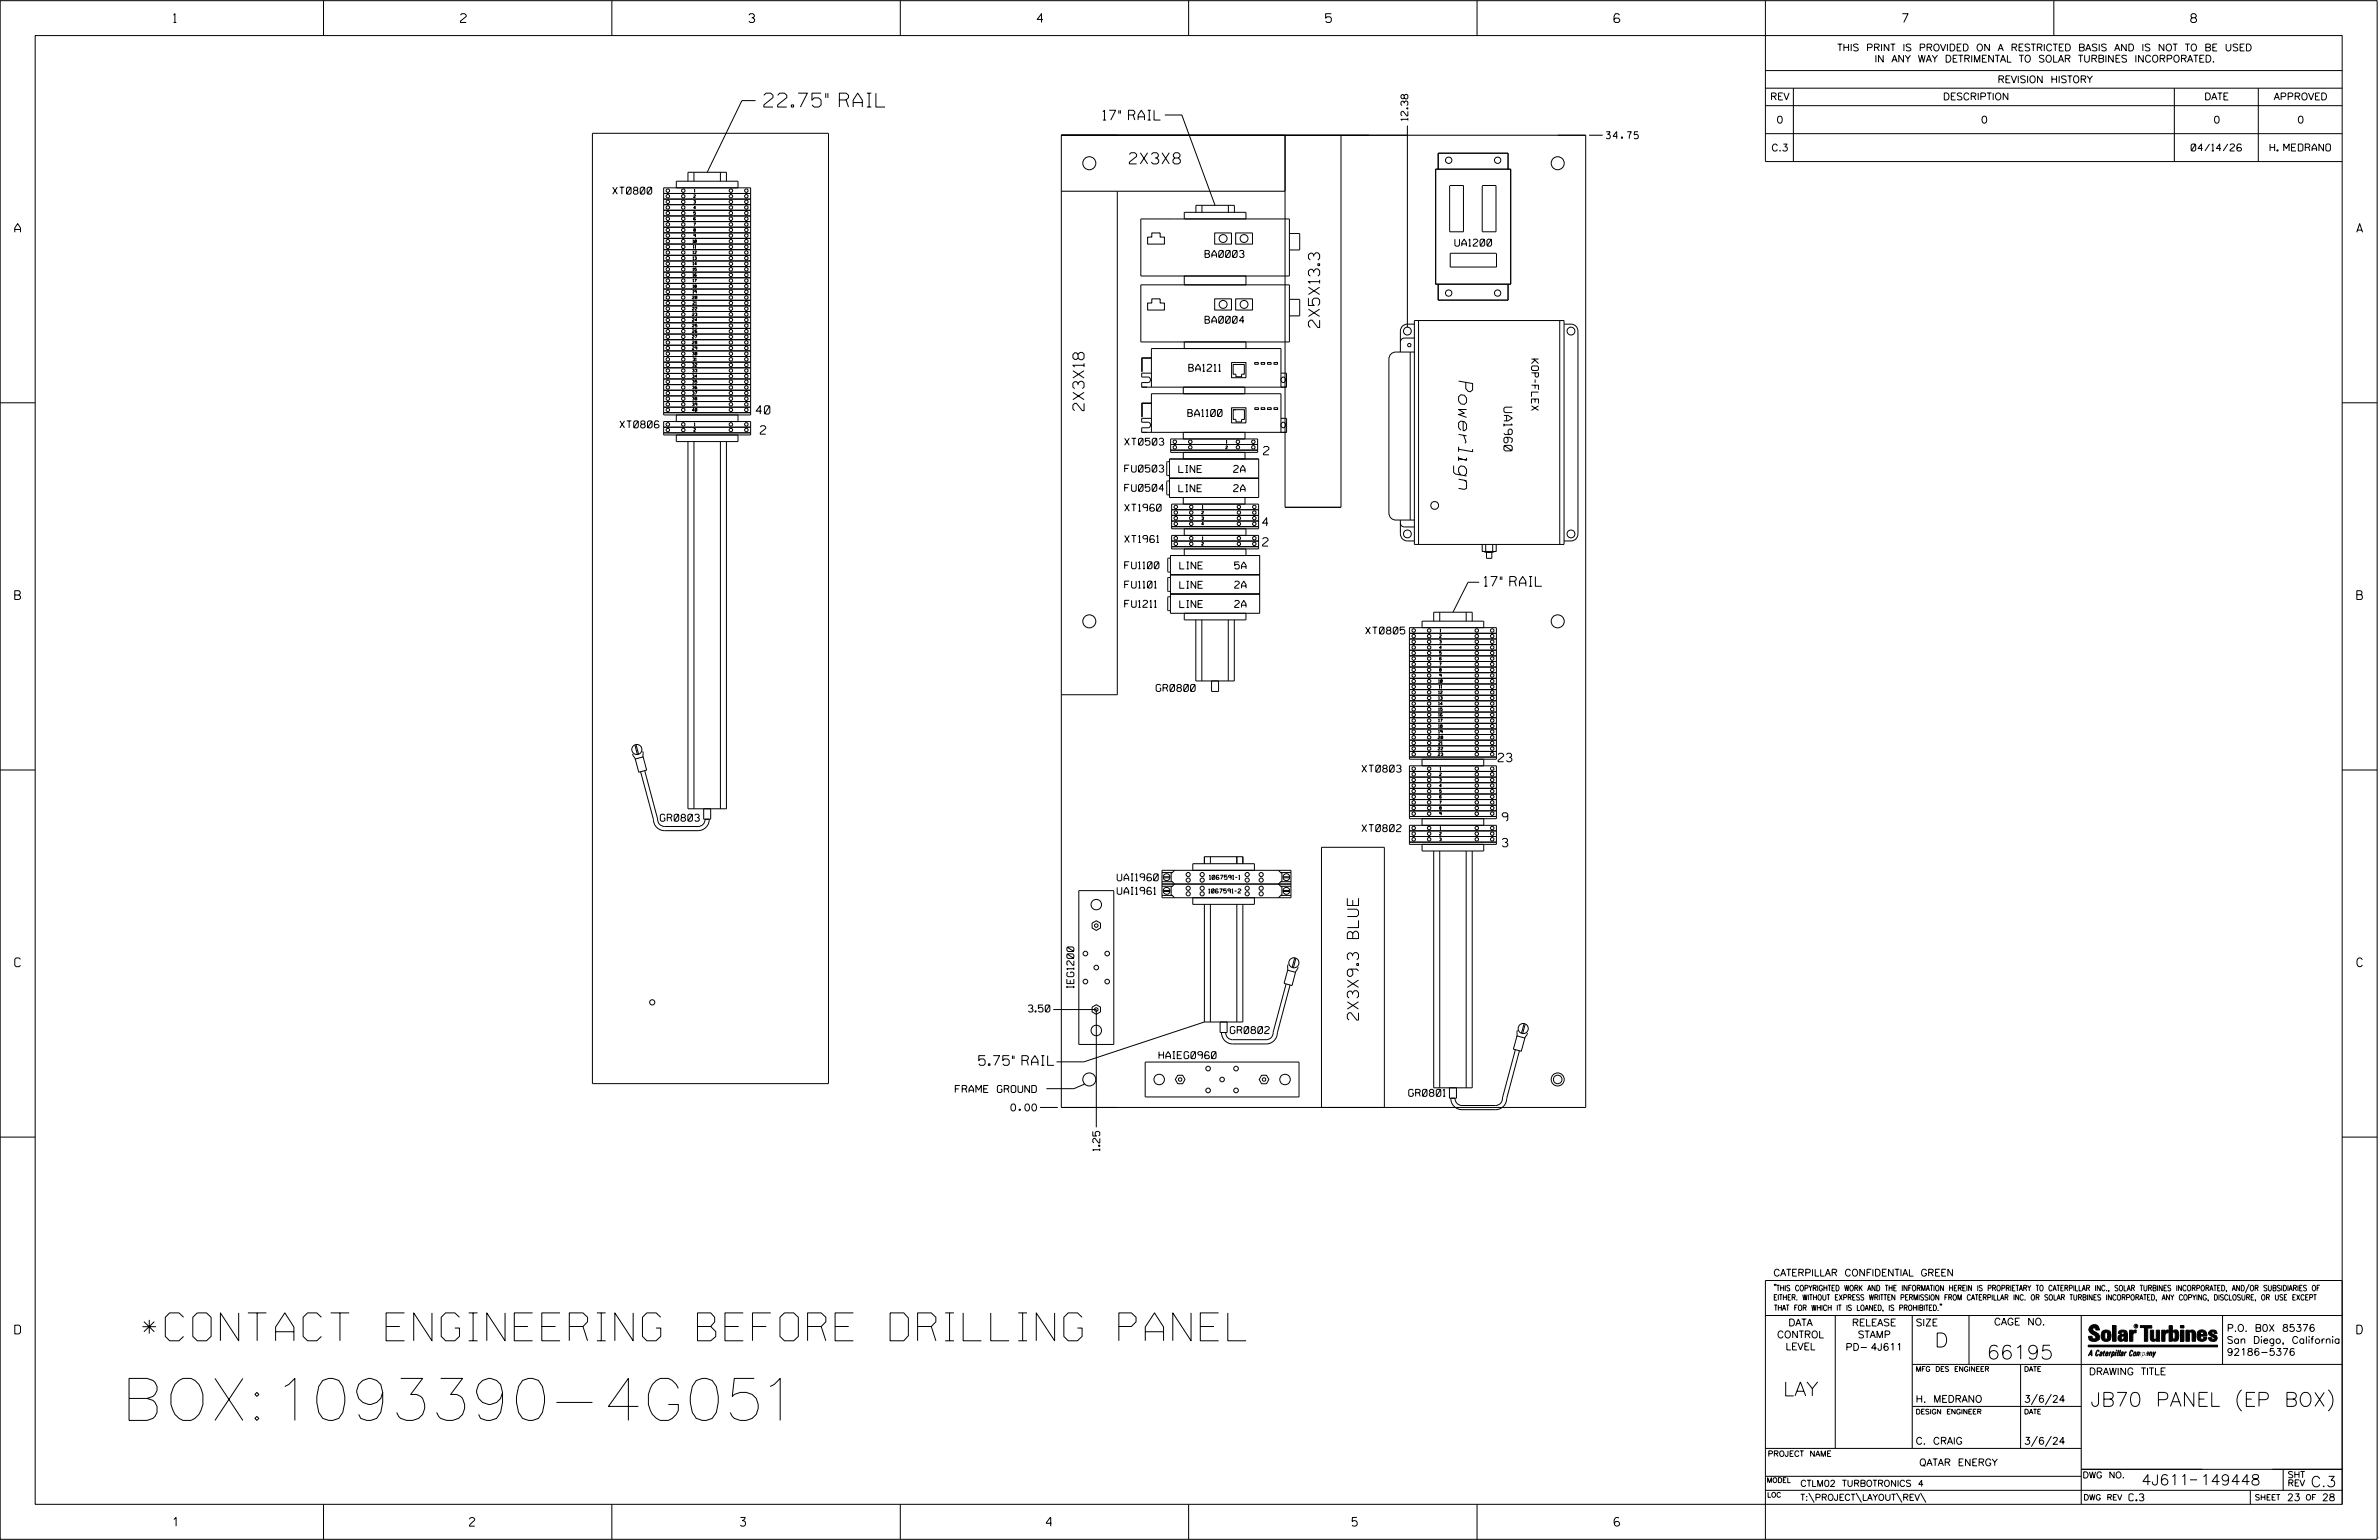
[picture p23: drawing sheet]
<svg xmlns="http://www.w3.org/2000/svg" width="864mm" height="559mm" viewBox="0 0 864 559" stroke-linecap="round" stroke-linejoin="round" font-family="sans-serif">
<defs><g id="words">
<text font-size="15.2" x="46.8" y="515.4">BOX:1093390-4G051</text>
<text font-size="10.2" x="51.7" y="486.5">*CONTACT ENGINEERING BEFORE DRILLING PANEL</text>
<g font-size="5.1">
<text x="277.3" y="38.9">22.75&quot; RAIL</text>
<text x="529.5" y="138.3" transform="rotate(90 529.5 138.3)">Powerlign</text>
<text x="702.3" y="488.8">D</text>
<text x="721.2" y="493.2">66195</text>
<text x="647.3" y="506.5">LAY</text>
<text x="758.9" y="510.3">JB70 PANEL (EP BOX)</text>
</g>
<g font-size="4.1">
<text x="410" y="59.5">2X3X8</text>
<text x="479.1" y="118.8" transform="rotate(-90 479.1 118.8)">2X5X13.3</text>
<text x="393.5" y="149" transform="rotate(-90 393.5 149)">2X3X18</text>
<text x="493.2" y="370.1" transform="rotate(-90 493.2 370.1)">2X3X9.3 BLUE</text>
</g>
<g font-size="3.8">
<text x="777.4" y="538.9">4J611</text>
<text x="798.8" y="538.9">149448</text>
<text x="838.8" y="539.5">C.3</text>
</g>
<g font-size="3.6">
<text x="400.4" y="43.6">17&quot; RAIL</text>
<text x="538.8" y="212.7">17&quot; RAIL</text>
<text x="355.3" y="386.6">5.75&quot; RAIL</text>
</g>
<g font-size="3.2">
<text x="63" y="8.2">1</text>
<text x="167.2" y="8.2">2</text>
<text x="271.8" y="8.2">3</text>
<text x="376.5" y="8.2">4</text>
<text x="481.2" y="8.2">5</text>
<text x="690.6" y="8.2">7</text>
<text x="795.3" y="8.2">8</text>
<text x="5.4" y="84.3">A</text>
<text x="855.5" y="84.3">A</text>
<text x="5.4" y="217.5">B</text>
<text x="855.6" y="217.5">B</text>
<text x="5.4" y="350.8">C</text>
<text x="855.6" y="350.8">C</text>
<text x="5.4" y="484">D</text>
<text x="855.6" y="484">D</text>
<text x="62.8" y="553.8">1</text>
<text x="170.4" y="553.8">2</text>
<text x="268.8" y="553.8">3</text>
<text x="379.8" y="553.8">4</text>
<text x="490.8" y="553.8">5</text>
<text x="585.9" y="553.8">6</text>
</g>
<g font-size="3">
<text x="545.9" y="147.7" transform="rotate(90 545.9 147.7)">UA1960</text>
<text x="274.5" y="150.3">40</text>
<text x="276" y="157.5">2</text>
<text x="458.6" y="165">2</text>
<text x="458.3" y="190.9">4</text>
<text x="458.3" y="198.2">2</text>
<text x="543.8" y="276.4">23</text>
<text x="545.3" y="298">9</text>
<text x="545.3" y="307.3">3</text>
</g>
<g font-size="2.5">
<text x="666.9" y="18.5">THIS PRINT IS PROVIDED ON A RESTRICTED BASIS AND IS NOT TO BE USED</text>
<text x="680.5" y="22.6">IN ANY WAY DETRIMENTAL TO SOLAR TURBINES INCORPORATED.</text>
<text x="725.1" y="30">REVISION HISTORY</text>
<text x="642.6" y="36.3">REV</text>
<text x="705.3" y="36.3">DESCRIPTION</text>
<text x="800.2" y="36.3">DATE</text>
<text x="825.4" y="36.3">APPROVED</text>
<text x="511.1" y="43.7" transform="rotate(-90 511.1 43.7)">12.38</text>
<text x="644.9" y="44.7">0</text>
<text x="719.1" y="44.7">0</text>
<text x="803.5" y="44.7">0</text>
<text x="834" y="44.7">0</text>
<text x="583.1" y="50.4">34.75</text>
<text x="643" y="54.8">C.3</text>
<text x="795.4" y="54.8">04/14/26</text>
<text x="824" y="54.8">H. MEDRANO</text>
<text x="222.4" y="70.4">XT0800</text>
<text x="528.1" y="89.3">UA1200</text>
<text x="437.4" y="93.4">BA0003</text>
<text x="437.4" y="117.3">BA0004</text>
<text x="556" y="130.3" transform="rotate(90 556 130.3)">KOP-FLEX</text>
<text x="431.6" y="134.7">BA1211</text>
<text x="225" y="155.3">XT0806</text>
<text x="431.2" y="151.1">BA1100</text>
<text x="408.3" y="161.6">XT0503</text>
<text x="408.3" y="171.3">FU0503</text>
<text x="427.9" y="171.4">LINE</text>
<text x="447.8" y="171.4">2A</text>
<text x="408.3" y="178.3">FU0504</text>
<text x="427.9" y="178.4">LINE</text>
<text x="447.8" y="178.4">2A</text>
<text x="408.3" y="185.5">XT1960</text>
<text x="408.3" y="196.9">XT1961</text>
<text x="408.3" y="206.4">FU1100</text>
<text x="428.3" y="206.5">LINE</text>
<text x="448.2" y="206.4">5A</text>
<text x="408.3" y="213.4">FU1101</text>
<text x="428.3" y="213.5">LINE</text>
<text x="448.2" y="213.4">2A</text>
<text x="408.3" y="220.4">FU1211</text>
<text x="428.3" y="220.4">LINE</text>
<text x="448.2" y="220.4">2A</text>
<text x="495.8" y="230.1">XT0805</text>
<text x="419.7" y="250.9">GR0800</text>
<text x="494.4" y="280.2">XT0803</text>
<text x="239.7" y="298">GR0803</text>
<text x="494.4" y="301.8">XT0802</text>
<text x="405.6" y="319.6">UAI1960</text>
<text x="405.6" y="324.5">UAI1961</text>
<text x="389.8" y="358.5" transform="rotate(-90 389.8 358.5)">IEG1200</text>
<text x="373.3" y="367.2">3.50</text>
<text x="446.6" y="375">GR0802</text>
<text x="420.7" y="384.1">HAIEG0960</text>
<text x="346.8" y="396.4">FRAME GROUND</text>
<text x="511.4" y="397.8">GR0801</text>
<text x="367" y="403.1">0.00</text>
<text x="399.2" y="417.6" transform="rotate(-90 399.2 417.6)">1.25</text>
<text x="643.8" y="463">CATERPILLAR CONFIDENTIAL GREEN</text>
<text x="645.1" y="485.5">CONTROL</text>
<text x="649.2" y="481.1">DATA</text>
<text x="672.3" y="481.1">RELEASE</text>
<text x="674.4" y="485.5">STAMP</text>
<text x="695.4" y="481.1">SIZE</text>
<text x="723.8" y="480.8">CAGE NO.</text>
<text x="808.4" y="483.1">P.O. B0X 85376</text>
<text x="648.2" y="489.8">LEVEL</text>
<text x="669.9" y="490">PD- 4J611</text>
<text x="808.4" y="487.5">San Diego, California</text>
<text x="808.4" y="491.8">92186-5376</text>
<text x="758.3" y="498.9">DRAWING TITLE</text>
<text x="695.4" y="508.9">H. MEDRANO</text>
<text x="734.8" y="508.9">3/6/24</text>
<text x="695.4" y="524.1">C. CRAIG</text>
<text x="734.8" y="524.1">3/6/24</text>
<text x="696.7" y="531.9">QATAR ENERGY</text>
<text x="772.8" y="544.6">C.3</text>
<text x="830.2" y="544.6">23</text>
<text x="842.9" y="544.6">28</text>
</g>
<g font-size="2.3">
<text x="653.5" y="539.4">CTLM02 TURBOTRONICS 4</text>
<text x="756" y="536.3">DWG NO.</text>
<text x="830.4" y="539.3">REV</text>
<text x="830.4" y="536.2">SHT</text>
<text x="653.5" y="544.5">T:\PROJECT\LAYOUT\REV\</text>
</g>
<g font-size="2">
<text x="643.8" y="468.4">&quot;THIS COPYRIGHTED WORK AND THE INFORMATION HEREIN IS PROPRIETARY TO CATERPILLAR INC., SOLAR TURBINES INCORPORATED, AND/OR SUBSIDIARIES OF</text>
<text x="643.8" y="471.8">EITHER. WITHOUT EXPRESS WRITTEN PERMISSION FROM CATERPILLAR INC. OR SOLAR TURBINES INCORPORATED, ANY COPYING, DISCLOSURE, OR USE EXCEPT</text>
<text x="644" y="475.6">THAT FOR WHICH IT IS LOANED, IS PROHIBITED.&quot;</text>
<text x="641.7" y="528.5">PROJECT NAME</text>
<text x="756.3" y="544.3">DWG REV</text>
<text x="818.5" y="544.3">SHEET</text>
<text x="836.9" y="544.3">OF</text>
</g>
<g font-size="1.8">
<text x="695.4" y="497.6">MFG DES ENGINEER</text>
<text x="734.8" y="497.6">DATE</text>
<text x="695.4" y="513.1">DESIGN ENGINEER</text>
<text x="734.8" y="513.1">DATE</text>
<text x="641.3" y="538">MODEL</text>
<text x="641.5" y="543.3">LOC</text>
</g>
<g font-size="1.5">
<text x="439" y="319.1">1067591-1</text>
<text x="438.7" y="324.1">1067591-2</text>
</g>
<g font-size="1">
<text x="251.8" y="71.7">2</text>
<text x="252" y="69.7">1</text>
<text x="251.8" y="73.8">3</text>
<text x="251.8" y="75.8">4</text>
<text x="251.8" y="77.8">5</text>
<text x="251.8" y="81.9">7</text>
<text x="251.8" y="84">8</text>
<text x="251.5" y="88">10</text>
<text x="251.8" y="86">9</text>
<text x="251.5" y="92.1">12</text>
<text x="251.5" y="94.2">13</text>
<text x="251.7" y="90.1">11</text>
<text x="251.5" y="96.2">14</text>
<text x="251.5" y="98.2">15</text>
<text x="251.5" y="100.3">16</text>
<text x="251.5" y="102.3">17</text>
<text x="251.5" y="104.4">18</text>
<text x="251.5" y="106.4">19</text>
<text x="251.3" y="108.4">20</text>
<text x="251.3" y="112.5">22</text>
<text x="251.5" y="110.5">21</text>
<text x="251.3" y="114.6">23</text>
<text x="251.3" y="116.6">24</text>
<text x="251.3" y="118.6">25</text>
<text x="251.3" y="120.7">26</text>
<text x="251.3" y="122.7">27</text>
<text x="251.3" y="124.8">28</text>
<text x="251.3" y="126.8">29</text>
<text x="251.3" y="128.8">30</text>
<text x="251.5" y="130.9">31</text>
<text x="251.3" y="135">33</text>
<text x="251.3" y="137">34</text>
<text x="251.3" y="132.9">32</text>
<text x="251.3" y="139">35</text>
<text x="251.3" y="141.1">36</text>
<text x="251.3" y="143.1">37</text>
<text x="251.3" y="149.3">40</text>
<text x="251.3" y="145.2">38</text>
<text x="251.3" y="147.2">39</text>
<text x="252" y="154.5">1</text>
<text x="251.8" y="156.5">2</text>
<text x="445.1" y="160.8">1</text>
<text x="444.9" y="162.8">2</text>
<text x="436.4" y="184.4">1</text>
<text x="436.2" y="186.5">2</text>
<text x="436.2" y="188.5">3</text>
<text x="436.2" y="190.6">4</text>
<text x="436.2" y="197.8">2</text>
<text x="436.4" y="195.8">1</text>
<text x="522.6" y="231.3">2</text>
<text x="522.6" y="233.4">3</text>
<text x="522.7" y="229.3">1</text>
<text x="522.6" y="235.4">4</text>
<text x="522.6" y="237.5">5</text>
<text x="522.6" y="239.5">6</text>
<text x="522.6" y="241.5">7</text>
<text x="522.6" y="243.6">8</text>
<text x="522.6" y="245.6">9</text>
<text x="522.2" y="247.7">10</text>
<text x="522.2" y="251.7">12</text>
<text x="522.4" y="249.7">11</text>
<text x="522.2" y="255.8">14</text>
<text x="522.2" y="257.9">15</text>
<text x="522.2" y="253.8">13</text>
<text x="522.2" y="259.9">16</text>
<text x="522.2" y="261.9">17</text>
<text x="522.2" y="264">18</text>
<text x="522.1" y="268.1">20</text>
<text x="522.2" y="266">19</text>
<text x="522.1" y="272.1">22</text>
<text x="522.1" y="274.2">23</text>
<text x="522.2" y="270.1">21</text>
<text x="522.6" y="281.5">2</text>
<text x="522.7" y="279.4">1</text>
<text x="522.6" y="283.5">3</text>
<text x="522.6" y="285.5">4</text>
<text x="522.6" y="287.6">5</text>
<text x="522.6" y="289.6">6</text>
<text x="522.6" y="291.7">7</text>
<text x="522.6" y="293.7">8</text>
<text x="522.6" y="303">2</text>
<text x="522.6" y="305.1">3</text>
<text x="522.7" y="301">1</text>
</g>
<text font-size=".9" x="775.1" y="481.7">R</text>
</g></defs>
<g fill="none" stroke="#000" stroke-width=".36">
<path d="M.1 .2h862.8v558.4h-862.8zM12.8 12.9h837.4v533h-837.4zM117.4 .2v12.7M222.1 .2v12.7M326.8 .2v12.7M431.5 .2v12.7M536.2 .2v12.7M587.9 5.5l-.5-.5h-1l-.5 1v1.7l.5 .4h1l.6-.4v-.6l-.6-.5h-1l-.5 .5M640.9 .2v58.4h209.3M745.6 .2v12.7M274.3 36.5h-5l-12.6 26M640.9 25.6h209.3"/>
<path d="M640.9 32h209.3M640.9 38.3h209.3M651 32v26.6M789.3 32v26.6M819.8 32v26.6M215.1 48.4h85.6v344.8h-85.6zM385.3 49.1h190.3v352.7h-190.3zM422.8 41.7h6.3M429 41.7l12.1 32.8M466.5 49.1v135h20.3v-135M510.9 45.6v73.1M576.9 49.1h4.9"/>
<path d="M640.9 48.5h209.3M240.9 68.2h31.6v82.4h-31.6zM240.9 70.2h31.6M240.9 72.2h31.6M240.9 74.3h31.6M240.9 76.3h31.6M240.9 78.4h31.6M245.5 68.2v-2.4h22.4v2.4M249.7 65.8v-3.3h14v3.3M251.9 62.5v3.3M252.4 79l-.4-.2-.2 .9h.7l-.2-.3-.5 .2M261.5 62.5v3.3"/>
<path d="M385.3 69.4h81.2M405.6 69.4v182.7h-20.3M429.9 79.4v-2.4h22.4v2.4h-38.2v20.8h54v-20.8h-27M436.3 74.5v2.5M445.9 74.5v2.5M448.1 74.5h-14v2.5M448.1 74.5v2.5M521.2 61.4h27.2v41.7h-27.2zM522.1 61.4v-5.8h25.3v5.8M526.2 67.3h5v16.8h-5v-16.6M538.1 67.3h5v16.8h-5v-16.6M240.9 80.4h31.6"/>
<path d="M240.9 82.4h31.6M240.9 84.5h31.6M240.9 86.5h31.6M240.9 88.5h31.6M240.9 90.6h31.6M240.9 92.6h31.6M240.9 94.7h31.6M240.9 96.7h31.6M240.9 98.7h31.6M418.1 84.5h3v1.5h1.6v2.6h-6.1v-2.6h1.5zM440.9 84.5h6.1v4.1h-6.1zM448.6 84.5h6.1v4.1h-6.1z"/>
<path d="M468.1 84.7h3.7v6h-3.7M543.2 91.9v5h-16.7v-5h16.6M240.9 100.8h31.6M240.9 102.8h31.6M240.9 104.9h31.6M240.9 106.9h31.6M240.9 109h31.6M240.9 111h31.6M240.9 113h31.6M240.9 115.1h31.6M240.9 117.1h31.6M240.9 119.2h31.6"/>
<path d="M418.1 108.4h3v1.6h1.6v2.5h-6.1v-2.5h1.5zM429.9 100.2h22.4v3.2h-22.4zM440.9 108.4h6.1v4.1h-6.1zM448.6 108.4h6.1v4.1h-6.1zM468.1 108.6h3.7v6h-3.7M513.4 117.6h-2.5a2.53 2.53 0 0 0-2.5 2.6v7.5M513.4 116.3h54.4v81.3h-54.4zM514.9 116.3v81.3M522.1 103.1v5.8h25.3v-5.8M566.2 116.3v81.3M567.8 117.6h2.5a2.53 2.53 0 0 1 2.5 2.6v73.5a2.53 2.53 0 0 1-2.5 2.6h-2.5M240.9 121.2h31.6"/>
<path d="M240.9 123.3h31.6M240.9 125.3h31.6M240.9 127.3h31.6M240.9 129.4h31.6M240.9 135.5h31.6M240.9 133.5h31.6M240.9 137.5h31.6M240.9 139.6h31.6M240.9 131.4h31.6M418 135.4h-3.6v1.4h2.4a1.03 1.03 0 0 1 .8 1 1.03 1.03 0 0 1-.8 1h-2.4v1.7h52.6v-5.1h-2M418 129.8h-3.6v5.1l.2-4.9h3.4M429.9 124.1v2.4"/>
<path d="M441.1 124.1h27v-20.7h-54v20.7h38.2v2.4M447.1 131.6h5.2v5.5h-5.2zM447.6 132.3h4.1v3.5h-1v.9h-2v-.9h-1.1v-3.5h1.1M455.5 131.6h1.3v.6h-1.3zM457.8 131.6h1.3v.6h-1.3zM460.1 131.6h1.3v.6h-1.3zM462.5 131.6h1.3v.6h-1.3zM511.9 127.7v61M513.4 127.7h-6.6a2.53 2.53 0 0 0-2.6 2.6v55.9a2.53 2.53 0 0 0 2.6 2.5h6.6M513.4 122.7h-3.6a1.45 1.45 0 0 0-1.4 1.4M.1 146.2h12.7M240.9 149.8h31.6"/>
<path d="M240.9 157.1h31.6M240.9 153h31.6v4.8h-31.6zM240.9 155h31.6M240.9 141.6h31.6M240.9 143.7h31.6M240.9 145.7h31.6M240.9 147.7h31.6M245.5 150.6v2.4M245.5 157.8v2.4h22.4v-2.4M267.9 150.6v2.4M418 151.8h-3.6v1.4h2.4a1.02 1.02 0 0 1 .9 1 1.02 1.02 0 0 1-.9 1h-2.4v1.7h52.6v-5.1h-2M418 140.5v-14h47v14"/>
<path d="M418 156.9v-14h47v14M418 146.2h-3.6v5.1h.3v-4.9h3.3M425 159.3h31.5v4.8h-31.5zM429.5 140.5v2.4M429.5 156.9v2.4M447.1 148h5.2v5.5h-5.2zM447.7 148.7h4v3.5h-1v.9h-2v-.9h-1v-3.5h1M451.9 140.5v2.4M451.9 156.9v2.4M455.5 148h1.3v.6h-1.3zM457.8 148h1.3v.6h-1.3zM460.1 148h1.4v.6h-1.4z"/>
<path d="M462.5 148h1.3v.6h-1.3zM850.2 146.2h12.7M249.7 160.2v133.3h14v-133.3M251.9 160.2v133.3M261.5 160.2v133.3M424.5 173.5h32.4M424.5 167.5l-1 .2v4.7l1 .2M424.5 174.5l-1 .2v4.7l1 .2M424.5 166.5h32.4v14h-32.4zM425 161.3h31.5M425 163.3h31.5M429.5 164.1v2.4"/>
<path d="M451.9 164.1v2.4M425.3 182.9h31.6v9h-31.6zM425.3 194.3h31.6v4.9h-31.6zM425.3 196.3h31.6M425.3 198.4h31.6M425.3 185h31.6M425.3 187h31.6M425.3 189.1h31.6M425.3 191.1h31.6M429.5 180.5v2.4M429.9 191.9v2.4M429.9 199.2v2.4"/>
<path d="M451.9 180.5v2.4M452.3 191.9v2.4M452.3 199.2v2.4M508.4 188.7v5a2.53 2.53 0 0 0 2.5 2.6h2.5M508.4 189.8a1.45 1.45 0 0 0 1.4 1.4h3.6M538.1 197.6v2.5h5v-2.5M539.3 197.6v2.5M541.9 197.6v2.5M424.9 201.6h32.4v20.9h-32.4zM424.9 208.6h32.4M424.9 215.5h32.4M424.9 202.5l-1 .2v4.7l1 .2"/>
<path d="M424.9 209.6l-1 .1v4.7l1 .2M424.9 216.5l-1 .2v4.7l1 .2M537 211.3h-4.1l-5.5 10.8M538.8 200.1l1.8 .4 1.8-.4M539.6 200.4v2.2h1.9v-2.2M429.9 222.5v2.4h22.4v-2.4M434.1 224.9v22.2h14v-22.2M436.3 224.9v22.2M445.9 224.9v22.2M511.6 229.8h31.6M511.6 231.8h31.6M511.6 233.9h31.6"/>
<path d="M511.6 235.9h31.6M511.6 238h31.6M516.2 227.8v-2.4h22.4v2.4M520.5 225.4v-3.3h13.9v3.3M522.6 222.1v3.3M532.2 222.1v3.3M439.8 247.1v3.8h2.5v-3.8M511.6 256.3h31.6M511.6 254.3h31.6M511.6 258.4h31.6M511.6 240h31.6M511.6 242h31.6"/>
<path d="M511.6 244.1h31.6M511.6 246.1h31.6M511.6 248.2h31.6M511.6 250.2h31.6M511.6 252.3h31.6M.1 279.4h12.7M229.7 273.5l.9 2.1M230.5 270.3l.9 3.5M230.6 275.4l2.9-.8 1.2 4.8-2.8 .8zM230.9 270.2l.9 3.4M233.3 272.6l.2 2.2M234 279.6l4.7 17.6a2.54 2.54 0 0 0 2.6 2.7h12.1a2.53 2.53 0 0 0 2.5-2.6"/>
<path d="M511.6 274.7h31.6v-46.9h-31.6v47.7h31.6M511.6 277.9h31.6v19.2h-31.6zM511.6 279.9h31.6M511.6 260.4h31.6M511.6 262.5h31.6M511.6 270.6h31.6M511.6 268.6h31.6M511.6 272.7h31.6M511.6 264.5h31.6M511.6 266.5h31.6M516.2 275.5v2.4M538.6 275.5v2.4"/>
<path d="M850.2 279.4h12.7M232.6 280l4.6 17.4a4 4 0 0 0 4.1 4h12.1a4.1 4.1 0 0 0 4.1-4.1M255.4 293.5v3.8h2.6v-3.8M511.6 299.5h31.6v6.9h-31.6zM511.6 282h31.6M511.6 284h31.6M511.6 286.1h31.6M511.6 288.1h31.6M511.6 290.1h31.6M511.6 292.2h31.6M511.6 294.2h31.6M511.6 296.3h31.6"/>
<path d="M516.2 297.1v2.4M523.2 295.1l-.5 .1-.1-.3h.6l-.1 .8M538.6 297.1v2.4M421.8 319.9h3.7M421.8 316.6h3.7M421.8 315.8h46.8v10h-46.8zM422.3 318.1h2.4M422.3 318.5h2.4M425.1 319.8l1.3 1-1.3 1M425.1 316.6v3.3M426.4 315.8l-1.3 1M433 315.8v-2.4h22.4v2.4"/>
<path d="M437.2 313.4v-2.5h14v2.5M439.4 310.9v2.5M449 310.9v2.5M464.1 315.8l1.2 1M464.9 319.9h3.7M464.9 316.6h3.7M465.3 319.8l-1.2 1 1.2 1M465.3 316.6v3.3M465.7 318.1h2.5M465.7 318.5h2.5M511.6 301.5h31.6M511.6 303.5h31.6"/>
<path d="M511.6 305.6h31.6M516.2 306.4v2.4h22.4v-2.4M520.5 308.8v85.9h13.9v-85.9M522.6 308.8v85.9M532.2 308.8v85.9M391.6 323.2h12.7v55.8h-12.7zM396.5 335l1.5-.9 1.5 .9v1.7l-1.5 .9-1.5-.9zM421.8 320.8h46.8M421.8 324.9h3.7M421.8 321.6h3.7M422.3 323.1h2.4M422.3 323.5h2.4"/>
<path d="M425.1 321.6v3.3M425.1 324.7l1.3 1.1M433 325.8v2.4h22.4v-2.4M437.2 328.2v42.6M439.4 328.2v42.6M449 328.2v42.6M451.2 328.2v42.6h-14M464.9 324.9h3.7M464.9 321.6h3.7M465.3 321.6v3.3M465.3 324.7l-1.2 1.1M465.7 323.1h2.5"/>
<path d="M465.7 323.5h2.5M466.9 357l-4.7 17.5a2.54 2.54 0 0 1-2.6 2.8h-12.1a2.48 2.48 0 0 1-2.5-2.7M467.4 352l2.9 .8-1.3 4.8-2.9-.8zM467.6 350l-.2 2.2M468.3 357.4l-4.6 17.4a4.1 4.1 0 0 1-4.1 4h-12.1a4.1 4.1 0 0 1-4.1-4.2M470 347.6l-.9 3.4M470.4 347.7l-.9 3.5M471.2 350.9l-.9 2.1M382.3 366.3h15.7v42.7M396.5 365.4l1.5-.8 1.5 .8v1.8l-1.5 .9-1.5-.9zM437.2 370.8l-43.7 14.5h-10M442.9 370.8v3.8h2.6v-3.8"/>
<path d="M550.7 375.9l2.8 .8-1.3 4.8-2.8-.8zM550.8 373.8l-.2 2.3M553.3 371.4l-1 3.5M553.7 371.5l-1 3.5M554.5 374.8l-1 2.1M393.8 393.3l-4 1.7h-9.9M415.7 385.4h55.9v12.6h-55.9zM427.5 390.2h1.8l.9 1.5-.9 1.5h-1.8l-.9-1.5zM458 390.2h1.7l.9 1.5-.9 1.5h-1.7l-.9-1.5zM526.2 394.7v3.8h2.5v-3.8M550.1 380.9l-4.7 17.5a2.54 2.54 0 0 1-2.5 2.7h-12.2a2.59 2.59 0 0 1-2.5-2.6M551.6 381.3l-4.7 17.3a4.1 4.1 0 0 1-4 4.1h-12.2a4.1 4.1 0 0 1-4-4.2"/>
<path d="M.1 412.6h12.7M377.5 401.8h6.5M479.7 401.8v-94.4h22.8v94.4M850.2 412.6h12.7M640.9 477.3h209.3M644.2 466.1l-.1 .4M644.7 466.1l-.2 .4M666.2 477.3v48.3M694.2 477.3v48.3M704.4 473.3l-.1 .4M704.8 473.3l-.1 .4M714.8 477.3v17.8"/>
<path d="M755.5 477.3v68.6M806.8 477.3v17.8M816.5 466l-1.4 3.1M850.2 464.6h-209.3v94M850.2 464.8v81.1M694.2 495.1h156M733.5 495.1v30.5M758.6 481.4a2.02 2.02 0 0 1 3.1-.1l.5 1.3h-1.3l-.2-.6-.4-.2-.6 .1-.1 .4 .4 .7a2.46 2.46 0 0 1 2.2 2.9 2.83 2.83 0 0 1-3.8 .3l-.3-1.3h1.3l.2 .7 .6 .3 .5-.2 .2-.5-.4-.6-1.9-1.2-.4-.9zM759.2 491.3h-.7l.7-1.2v1.9h.2l-.1-2.1-1.3 2.1 .5-.5h.7M761.3 490l.3-.2 .4 .3-.1 .3-.3-.4-.4 .3-.3 1.6h.4l.4-.5-.3 .6-.4 .1-.3-.4zM762.6 490.6l.5-.1-.1 1.4h-.9a.74 .74 0 0 1 .9-.8l-.3 .7-.5 .1 .2-.5 .6-.2v-.5l-.7 .2zM763 483.2a2.17 2.17 0 0 1 3.1 0l.3 1.4-.3 1.5a2.17 2.17 0 0 1-3.1 0l-.3-1.5z"/>
<path d="M763.6 490.5l.4-.4 .2 .6h-.3l-.3 .9 .2 .4-.3-.1zM764.1 483.7l.5-.4 .4 .3v2.2l-.4 .2-.5-.2zM764.6 491.1l.6 .2v-.7l-.4-.1-.4 .6-.1 .8h.6M764.6 491.1l-.1 .8h.4M764.6 482.6v.8M764.8 490.7l.4 .1v.3h-.6zM765 491.5l-.1 .4zM766 490.5l-.5 1.5zM766 490.8l.4-.3-.4 .4M766.9 481h1.3v5.7h-1.3zM767 490.8l.5 .1-.3 .8-.4 .2zM767.3 490.5h-.5l-.5 2"/>
<path d="M767.3 490.5a.8 .8 0 0 1 .2 1 .8 .8 0 0 1-.9 .4l-.1 .6M767.3 490.5l-.1 .2M768.1 490.5l-.4 1.5zM768.2 489.9h.3l-.1 .2h-.2zM769 489.9l-.5 2.1zM769.7 489.9l-.6 2.1zM770.1 491.4l.5-.3-.5 .8zM770.4 491.9h.1M770.6 491.1l.1-.4-.7 .2 .1-.3 .6-.1 .2 .3-.5 1.1M770.6 491.1a.74 .74 0 0 0-.8 .8h.6M771 484.8h-.7l-.3 .6 .4 .7 .5-.3 .1-2.4h-.8l-.1 .4h-1.2a1.71 1.71 0 0 1 1.8-1.3 1.71 1.71 0 0 1 1.6 1.4v2.8h-1.1l-.1-.6M771 484.2l-1.5 .1a1.41 1.41 0 0 0 0 2.4l.5 .1 1.1-.7"/>
<path d="M771.2 486.1h-.1M771.4 490.5l.1 .3 .4-.3-.9 1.5zM771.5 490.8h.1M773 482.7h1.2v.5l.5-.5 .7-.1v1h-.6l-.5 .4-.1 2.7h-1.2zM773.3 490.3l.6-.4 .4 .2-.1 .4-.3-.4a1.28 1.28 0 0 0-.5 1.8l.6-.4-.1 .4-.8 .1zM774.7 490.8l.5-.3a.88 .88 0 0 1 .2 .9 .88 .88 0 0 1-.7 .7l-.2-.2zM774.8 490.9h.5l-.3 1h-.3l-.2-.2zM775.2 490.5l-.1 .2M776.8 481h4.3v.9h-1.5v4.8h-1.3M776.8 490.6l-.8 .2v-.3l-.4 1.5 .8-1.3v1.3l.3-1.2M779.3 491.1h.4M779.6 490.5h.3l-.3 1.4"/>
<path d="M779.6 490.7h.2l-.1 .4M779.7 491.1l-.1 .4M779.7 491.1l-.4 .2M780.1 492l.4-1.5 .1 .3 .3-.3 .3 .2-.3 1.3v-1.3l-.7 1.3M780.6 482.7h1.2v2.7l.1 .4 .4 .3 .4-.7v-2.7h1.2l.1 4h-1.3v-.5l-1.1 .6-.7-.3-.3-.7zM781.6 492.5l1-2-.8 1.3-.2-1.3-.2 2M784.7 482.7h1.2v.5l.5-.5 .7-.1v1h-.5l-.6 .4-.1 2.7h-1.2zM787.4 481h1.2v2a1.4 1.4 0 0 1 2.2 .2l.1 1.4-.4 1.9-1.5 .1-.4-.5v-1l.5 .9 .5-.3v-2.1l-.5-.4-.5 .7v2.8h-1.2zM791.5 482.7h1.3v4h-1.3zM791.5 481h1.3v.9h-1.3zM793.5 482.7h1.3v.4l.7-.5 1.1 .2 .4 .6v3.3h-1.2l-.3-3.4-.7 .2v3.2h-1.3zM794.8 483.1h.1"/>
<path d="M797.7 483.2a1.92 1.92 0 0 1 2.4-.5 1.92 1.92 0 0 1 1 2.1h-2.3v.8l.6 .5 .5-.3v-.5h1.2a1.83 1.83 0 0 1-2.1 1.4 1.83 1.83 0 0 1-1.5-2.1zM798.8 484.2v.6M799.1 483.4h.6l.2 .8h-1.1zM804.6 482.9a1.84 1.84 0 0 0-2.9 .8 3.3 3.3 0 0 0 2.2 1.9l-.5 .5-.4-.3-.1-.4h-1.2l.1 .6a1.92 1.92 0 0 0 2.9 .4M804.9 483.8h-1.2l-.2-.6-.5 .1-.1 .3 .1 .3 1.8 .9M805.1 488.1h-47.1v.6h47.1M694.2 510.3h61.3M739.6 505.8l-2.2 3.9M744.7 505.8l-2.2 3.9M813.8 504.3a5.2 5.2 0 0 0 0 7.7M845.2 504.3a5.2 5.2 0 0 1 0 7.7M640.9 525.6h114.6"/>
<path d="M640.9 535.7h114.6M739.6 521.1l-2.2 3.8M744.7 521.1l-2.2 3.8M755.5 533.2h94.7M795 537h2.6M828.8 533.2v7.6M117.4 545.9v12.7M222.1 545.9v12.7M326.8 545.9v12.7M431.5 545.9v12.7M536.2 545.9v12.7M640.9 540.8h209.3"/>
<path d="M656.6 541.7l2 3.5M673.8 541.7l1.9 3.5M688.4 541.7l2 3.5M697.2 541.7l1.9 3.5M816.9 541v4.9M863.5 558h.1"/>
<circle cx="395.4" cy="59.2" r="2.36"/>
<circle cx="525.9" cy="58.1" r="1.16"/>
<circle cx="543.7" cy="58.2" r="1.15"/>
<circle cx="565.5" cy="59.2" r="2.37"/>
<circle cx="242.4" cy="73.2" r=".63"/>
<circle cx="242.4" cy="75.3" r=".63"/>
<circle cx="242.4" cy="77.3" r=".63"/>
<circle cx="242.4" cy="79.4" r=".63"/>
<circle cx="242.4" cy="69.2" r=".63"/>
<circle cx="242.4" cy="71.2" r=".62"/>
<circle cx="248" cy="79.4" r=".64"/>
<circle cx="248" cy="73.2" r=".64"/>
<circle cx="248" cy="77.3" r=".64"/>
<circle cx="248" cy="69.2" r=".64"/>
<circle cx="248" cy="75.3" r=".64"/>
<circle cx="248" cy="71.2" r=".63"/>
<circle cx="265.3" cy="79.4" r=".63"/>
<circle cx="265.3" cy="69.2" r=".63"/>
<circle cx="265.3" cy="73.2" r=".63"/>
<circle cx="265.3" cy="77.3" r=".63"/>
<circle cx="265.3" cy="75.3" r=".63"/>
<circle cx="265.3" cy="71.2" r=".62"/>
<circle cx="270.9" cy="69.2" r=".64"/>
<circle cx="270.9" cy="77.3" r=".64"/>
<circle cx="270.9" cy="73.2" r=".64"/>
<circle cx="270.9" cy="75.3" r=".64"/>
<circle cx="270.9" cy="79.4" r=".64"/>
<circle cx="270.9" cy="71.2" r=".63"/>
<circle cx="242.4" cy="89.6" r=".63"/>
<circle cx="242.4" cy="81.4" r=".63"/>
<circle cx="242.4" cy="93.7" r=".63"/>
<circle cx="242.4" cy="87.5" r=".63"/>
<circle cx="242.4" cy="97.7" r=".63"/>
<circle cx="242.4" cy="99.8" r=".63"/>
<circle cx="242.4" cy="85.5" r=".63"/>
<circle cx="242.4" cy="91.6" r=".63"/>
<circle cx="242.4" cy="83.5" r=".63"/>
<circle cx="242.4" cy="95.7" r=".63"/>
<circle cx="248" cy="97.7" r=".64"/>
<circle cx="248" cy="91.6" r=".64"/>
<circle cx="248" cy="85.5" r=".64"/>
<circle cx="248" cy="99.8" r=".64"/>
<circle cx="248" cy="87.5" r=".64"/>
<circle cx="248" cy="93.7" r=".64"/>
<circle cx="248" cy="89.6" r=".64"/>
<circle cx="248" cy="81.4" r=".64"/>
<circle cx="248" cy="95.7" r=".63"/>
<circle cx="248" cy="83.5" r=".63"/>
<circle cx="265.3" cy="85.5" r=".63"/>
<circle cx="265.3" cy="91.6" r=".63"/>
<circle cx="265.3" cy="97.7" r=".63"/>
<circle cx="265.3" cy="87.5" r=".63"/>
<circle cx="265.3" cy="99.8" r=".63"/>
<circle cx="265.3" cy="81.4" r=".63"/>
<circle cx="265.3" cy="93.7" r=".63"/>
<circle cx="265.3" cy="89.6" r=".63"/>
<circle cx="265.3" cy="83.5" r=".63"/>
<circle cx="265.3" cy="95.7" r=".63"/>
<circle cx="270.9" cy="81.4" r=".64"/>
<circle cx="270.9" cy="93.7" r=".64"/>
<circle cx="270.9" cy="99.8" r=".64"/>
<circle cx="270.9" cy="85.5" r=".64"/>
<circle cx="270.9" cy="91.6" r=".64"/>
<circle cx="270.9" cy="97.7" r=".64"/>
<circle cx="270.9" cy="89.6" r=".64"/>
<circle cx="270.9" cy="87.5" r=".64"/>
<circle cx="270.9" cy="95.7" r=".63"/>
<circle cx="270.9" cy="83.5" r=".63"/>
<circle cx="444" cy="86.6" r="1.44"/>
<circle cx="451.6" cy="86.5" r="1.43"/>
<circle cx="242.4" cy="118.1" r=".63"/>
<circle cx="242.4" cy="107.9" r=".63"/>
<circle cx="242.4" cy="114.1" r=".63"/>
<circle cx="242.4" cy="101.8" r=".63"/>
<circle cx="242.4" cy="116.1" r=".63"/>
<circle cx="242.4" cy="103.9" r=".63"/>
<circle cx="242.4" cy="105.9" r=".63"/>
<circle cx="242.4" cy="112" r=".63"/>
<circle cx="242.4" cy="110" r=".63"/>
<circle cx="248" cy="118.1" r=".64"/>
<circle cx="248" cy="101.8" r=".64"/>
<circle cx="248" cy="103.9" r=".64"/>
<circle cx="248" cy="114.1" r=".64"/>
<circle cx="248" cy="116.1" r=".64"/>
<circle cx="248" cy="108" r=".64"/>
<circle cx="248" cy="105.9" r=".64"/>
<circle cx="248" cy="112" r=".64"/>
<circle cx="248" cy="110" r=".63"/>
<circle cx="265.3" cy="103.9" r=".63"/>
<circle cx="265.3" cy="114.1" r=".63"/>
<circle cx="265.3" cy="118.1" r=".63"/>
<circle cx="265.3" cy="105.9" r=".63"/>
<circle cx="265.3" cy="107.9" r=".63"/>
<circle cx="265.3" cy="112" r=".63"/>
<circle cx="265.3" cy="116.1" r=".63"/>
<circle cx="265.3" cy="101.8" r=".63"/>
<circle cx="265.3" cy="110" r=".63"/>
<circle cx="270.9" cy="101.8" r=".64"/>
<circle cx="270.9" cy="105.9" r=".64"/>
<circle cx="270.9" cy="114.1" r=".64"/>
<circle cx="270.9" cy="103.9" r=".64"/>
<circle cx="270.9" cy="112" r=".64"/>
<circle cx="270.9" cy="116.1" r=".64"/>
<circle cx="270.9" cy="108" r=".64"/>
<circle cx="270.9" cy="118.1" r=".64"/>
<circle cx="270.9" cy="110" r=".63"/>
<circle cx="444" cy="110.5" r="1.44"/>
<circle cx="451.6" cy="110.5" r="1.43"/>
<circle cx="525.9" cy="106.3" r="1.15"/>
<circle cx="543.7" cy="106.3" r="1.14"/>
<circle cx="242.4" cy="138.5" r=".63"/>
<circle cx="242.4" cy="128.3" r=".63"/>
<circle cx="242.4" cy="120.2" r=".63"/>
<circle cx="242.4" cy="136.5" r=".63"/>
<circle cx="242.4" cy="130.4" r=".63"/>
<circle cx="242.4" cy="124.2" r=".63"/>
<circle cx="242.4" cy="126.3" r=".63"/>
<circle cx="242.4" cy="132.4" r=".63"/>
<circle cx="242.4" cy="122.2" r=".63"/>
<circle cx="242.4" cy="134.5" r=".62"/>
<circle cx="248" cy="136.5" r=".64"/>
<circle cx="248" cy="130.4" r=".64"/>
<circle cx="248" cy="124.2" r=".64"/>
<circle cx="248" cy="138.5" r=".64"/>
<circle cx="248" cy="126.3" r=".64"/>
<circle cx="248" cy="128.3" r=".64"/>
<circle cx="248" cy="120.2" r=".64"/>
<circle cx="248" cy="132.4" r=".64"/>
<circle cx="248" cy="122.2" r=".63"/>
<circle cx="248" cy="134.5" r=".63"/>
<circle cx="265.3" cy="132.4" r=".63"/>
<circle cx="265.3" cy="136.5" r=".63"/>
<circle cx="265.3" cy="130.4" r=".63"/>
<circle cx="265.3" cy="138.5" r=".63"/>
<circle cx="265.3" cy="126.3" r=".63"/>
<circle cx="265.3" cy="124.2" r=".63"/>
<circle cx="265.3" cy="128.3" r=".63"/>
<circle cx="265.3" cy="120.2" r=".63"/>
<circle cx="265.3" cy="122.2" r=".63"/>
<circle cx="265.3" cy="134.5" r=".62"/>
<circle cx="270.9" cy="136.5" r=".64"/>
<circle cx="270.9" cy="130.4" r=".64"/>
<circle cx="270.9" cy="138.5" r=".64"/>
<circle cx="270.9" cy="132.4" r=".64"/>
<circle cx="270.9" cy="126.3" r=".64"/>
<circle cx="270.9" cy="120.2" r=".64"/>
<circle cx="270.9" cy="124.2" r=".64"/>
<circle cx="270.9" cy="128.3" r=".64"/>
<circle cx="270.9" cy="122.2" r=".63"/>
<circle cx="270.9" cy="134.5" r=".63"/>
<circle cx="465.8" cy="137.9" r=".94"/>
<circle cx="510.9" cy="120.2" r="1.42"/>
<circle cx="511.6" cy="125.2" r=".61"/>
<circle cx="570.3" cy="120.1" r="1.42"/>
<circle cx="242.4" cy="148.7" r=".63"/>
<circle cx="242.4" cy="140.6" r=".63"/>
<circle cx="242.4" cy="156" r=".63"/>
<circle cx="242.4" cy="142.6" r=".63"/>
<circle cx="242.4" cy="154" r=".63"/>
<circle cx="242.4" cy="144.7" r=".63"/>
<circle cx="242.4" cy="146.7" r=".62"/>
<circle cx="248" cy="156" r=".64"/>
<circle cx="248" cy="142.6" r=".64"/>
<circle cx="248" cy="144.7" r=".64"/>
<circle cx="248" cy="154" r=".64"/>
<circle cx="248" cy="148.7" r=".64"/>
<circle cx="248" cy="140.6" r=".64"/>
<circle cx="248" cy="146.7" r=".63"/>
<circle cx="265.3" cy="154" r=".63"/>
<circle cx="265.3" cy="156" r=".63"/>
<circle cx="265.3" cy="142.6" r=".63"/>
<circle cx="265.3" cy="144.7" r=".63"/>
<circle cx="265.3" cy="148.7" r=".63"/>
<circle cx="265.3" cy="140.6" r=".63"/>
<circle cx="265.3" cy="146.7" r=".62"/>
<circle cx="270.9" cy="144.7" r=".64"/>
<circle cx="270.9" cy="148.7" r=".64"/>
<circle cx="270.9" cy="142.6" r=".64"/>
<circle cx="270.9" cy="154" r=".64"/>
<circle cx="270.9" cy="156" r=".64"/>
<circle cx="270.9" cy="140.6" r=".64"/>
<circle cx="270.9" cy="146.7" r=".63"/>
<circle cx="465.8" cy="154.3" r=".94"/>
<circle cx="426.5" cy="162.3" r=".63"/>
<circle cx="426.5" cy="160.3" r=".64"/>
<circle cx="432.1" cy="162.3" r=".63"/>
<circle cx="432.1" cy="160.3" r=".64"/>
<circle cx="449.4" cy="162.3" r=".63"/>
<circle cx="449.4" cy="160.3" r=".64"/>
<circle cx="455" cy="162.3" r=".63"/>
<circle cx="455" cy="160.3" r=".64"/>
<circle cx="426.8" cy="197.3" r=".63"/>
<circle cx="426.8" cy="190.1" r=".63"/>
<circle cx="426.8" cy="183.9" r=".63"/>
<circle cx="426.8" cy="188" r=".63"/>
<circle cx="426.8" cy="195.3" r=".63"/>
<circle cx="426.8" cy="186" r=".63"/>
<circle cx="432.4" cy="190.1" r=".64"/>
<circle cx="432.4" cy="197.3" r=".64"/>
<circle cx="432.4" cy="188" r=".64"/>
<circle cx="432.4" cy="183.9" r=".64"/>
<circle cx="432.4" cy="195.3" r=".64"/>
<circle cx="432.4" cy="186" r=".64"/>
<circle cx="449.7" cy="195.3" r=".63"/>
<circle cx="449.7" cy="186" r=".63"/>
<circle cx="449.7" cy="188" r=".63"/>
<circle cx="449.7" cy="190.1" r=".63"/>
<circle cx="449.7" cy="197.3" r=".63"/>
<circle cx="449.7" cy="183.9" r=".63"/>
<circle cx="455.3" cy="195.3" r=".64"/>
<circle cx="455.3" cy="197.3" r=".64"/>
<circle cx="455.3" cy="183.9" r=".64"/>
<circle cx="455.3" cy="186" r=".64"/>
<circle cx="455.3" cy="188" r=".64"/>
<circle cx="455.3" cy="190.1" r=".64"/>
<circle cx="510.9" cy="193.7" r="1.42"/>
<circle cx="520.8" cy="183.4" r="1.42"/>
<circle cx="570.3" cy="193.7" r="1.42"/>
<circle cx="395.4" cy="225.5" r="2.36"/>
<circle cx="513.2" cy="230.8" r=".64"/>
<circle cx="513.2" cy="237" r=".64"/>
<circle cx="513.2" cy="232.9" r=".64"/>
<circle cx="513.2" cy="228.8" r=".64"/>
<circle cx="513.2" cy="234.9" r=".64"/>
<circle cx="513.2" cy="239" r=".63"/>
<circle cx="518.8" cy="230.8" r=".64"/>
<circle cx="518.8" cy="237" r=".64"/>
<circle cx="518.8" cy="228.8" r=".64"/>
<circle cx="518.8" cy="232.9" r=".64"/>
<circle cx="518.8" cy="234.9" r=".64"/>
<circle cx="518.8" cy="239" r=".63"/>
<circle cx="536.1" cy="232.9" r=".64"/>
<circle cx="536.1" cy="228.8" r=".64"/>
<circle cx="536.1" cy="230.8" r=".64"/>
<circle cx="536.1" cy="234.9" r=".64"/>
<circle cx="536.1" cy="237" r=".64"/>
<circle cx="536.1" cy="239" r=".63"/>
<circle cx="541.7" cy="230.8" r=".64"/>
<circle cx="541.7" cy="237" r=".64"/>
<circle cx="541.7" cy="234.9" r=".64"/>
<circle cx="541.7" cy="228.8" r=".64"/>
<circle cx="541.7" cy="232.9" r=".64"/>
<circle cx="541.7" cy="239" r=".63"/>
<circle cx="565.5" cy="225.5" r="2.37"/>
<circle cx="513.2" cy="241" r=".64"/>
<circle cx="513.2" cy="257.4" r=".64"/>
<circle cx="513.2" cy="243.1" r=".64"/>
<circle cx="513.2" cy="245.1" r=".64"/>
<circle cx="513.2" cy="249.2" r=".64"/>
<circle cx="513.2" cy="255.3" r=".64"/>
<circle cx="513.2" cy="259.4" r=".64"/>
<circle cx="513.2" cy="247.2" r=".64"/>
<circle cx="513.2" cy="253.3" r=".64"/>
<circle cx="513.2" cy="251.2" r=".63"/>
<circle cx="518.8" cy="245.1" r=".64"/>
<circle cx="518.8" cy="241" r=".64"/>
<circle cx="518.8" cy="249.2" r=".64"/>
<circle cx="518.8" cy="259.4" r=".64"/>
<circle cx="518.8" cy="257.4" r=".64"/>
<circle cx="518.8" cy="243.1" r=".64"/>
<circle cx="518.8" cy="255.3" r=".64"/>
<circle cx="518.8" cy="253.3" r=".64"/>
<circle cx="518.8" cy="247.2" r=".64"/>
<circle cx="518.8" cy="251.2" r=".63"/>
<circle cx="536.1" cy="245.1" r=".64"/>
<circle cx="536.1" cy="259.4" r=".64"/>
<circle cx="536.1" cy="249.2" r=".64"/>
<circle cx="536.1" cy="247.2" r=".64"/>
<circle cx="536.1" cy="253.3" r=".64"/>
<circle cx="536.1" cy="241" r=".64"/>
<circle cx="536.1" cy="255.3" r=".64"/>
<circle cx="536.1" cy="243.1" r=".64"/>
<circle cx="536.1" cy="257.4" r=".64"/>
<circle cx="536.1" cy="251.2" r=".63"/>
<circle cx="541.7" cy="245.1" r=".64"/>
<circle cx="541.7" cy="249.2" r=".64"/>
<circle cx="541.7" cy="257.4" r=".64"/>
<circle cx="541.7" cy="243.1" r=".64"/>
<circle cx="541.7" cy="259.4" r=".64"/>
<circle cx="541.7" cy="253.3" r=".64"/>
<circle cx="541.7" cy="241" r=".64"/>
<circle cx="541.7" cy="255.3" r=".64"/>
<circle cx="541.7" cy="247.2" r=".64"/>
<circle cx="541.7" cy="251.2" r=".63"/>
<circle cx="231.2" cy="272" r="1.83"/>
<circle cx="513.2" cy="278.9" r=".64"/>
<circle cx="513.2" cy="273.7" r=".64"/>
<circle cx="513.2" cy="265.5" r=".64"/>
<circle cx="513.2" cy="267.5" r=".64"/>
<circle cx="513.2" cy="269.6" r=".64"/>
<circle cx="513.2" cy="261.4" r=".64"/>
<circle cx="513.2" cy="271.6" r=".64"/>
<circle cx="513.2" cy="263.5" r=".63"/>
<circle cx="518.8" cy="265.5" r=".64"/>
<circle cx="518.8" cy="261.4" r=".64"/>
<circle cx="518.8" cy="278.9" r=".64"/>
<circle cx="518.8" cy="273.7" r=".64"/>
<circle cx="518.8" cy="267.5" r=".64"/>
<circle cx="518.8" cy="271.6" r=".64"/>
<circle cx="518.8" cy="269.6" r=".64"/>
<circle cx="518.8" cy="263.5" r=".63"/>
<circle cx="536.1" cy="261.4" r=".64"/>
<circle cx="536.1" cy="271.6" r=".64"/>
<circle cx="536.1" cy="278.9" r=".64"/>
<circle cx="536.1" cy="273.7" r=".64"/>
<circle cx="536.1" cy="267.5" r=".64"/>
<circle cx="536.1" cy="269.6" r=".64"/>
<circle cx="536.1" cy="265.5" r=".64"/>
<circle cx="536.1" cy="263.5" r=".63"/>
<circle cx="541.7" cy="273.7" r=".64"/>
<circle cx="541.7" cy="267.5" r=".64"/>
<circle cx="541.7" cy="278.9" r=".64"/>
<circle cx="541.7" cy="269.6" r=".64"/>
<circle cx="541.7" cy="271.6" r=".64"/>
<circle cx="541.7" cy="265.5" r=".64"/>
<circle cx="541.7" cy="261.4" r=".64"/>
<circle cx="541.7" cy="263.5" r=".63"/>
<circle cx="513.2" cy="281" r=".64"/>
<circle cx="513.2" cy="283" r=".64"/>
<circle cx="513.2" cy="289.1" r=".64"/>
<circle cx="513.2" cy="295.2" r=".64"/>
<circle cx="513.2" cy="285" r=".64"/>
<circle cx="513.2" cy="291.1" r=".64"/>
<circle cx="513.2" cy="293.2" r=".64"/>
<circle cx="513.2" cy="287.1" r=".63"/>
<circle cx="518.8" cy="281" r=".64"/>
<circle cx="518.8" cy="285" r=".64"/>
<circle cx="518.8" cy="293.2" r=".64"/>
<circle cx="518.8" cy="289.1" r=".64"/>
<circle cx="518.8" cy="283" r=".64"/>
<circle cx="518.8" cy="295.2" r=".64"/>
<circle cx="518.8" cy="291.1" r=".64"/>
<circle cx="518.8" cy="287.1" r=".63"/>
<circle cx="536.1" cy="285" r=".64"/>
<circle cx="536.1" cy="291.1" r=".64"/>
<circle cx="536.1" cy="293.2" r=".64"/>
<circle cx="536.1" cy="295.2" r=".64"/>
<circle cx="536.1" cy="289.1" r=".64"/>
<circle cx="536.1" cy="283" r=".64"/>
<circle cx="536.1" cy="281" r=".64"/>
<circle cx="536.1" cy="287.1" r=".63"/>
<circle cx="541.7" cy="281" r=".64"/>
<circle cx="541.7" cy="283" r=".64"/>
<circle cx="541.7" cy="289.1" r=".64"/>
<circle cx="541.7" cy="285" r=".64"/>
<circle cx="541.7" cy="295.2" r=".64"/>
<circle cx="541.7" cy="293.2" r=".64"/>
<circle cx="541.7" cy="291.1" r=".64"/>
<circle cx="541.7" cy="287.1" r=".63"/>
<circle cx="423.5" cy="318.3" r="1.25"/>
<circle cx="431.3" cy="319.4" r=".75"/>
<circle cx="431.3" cy="317.3" r=".76"/>
<circle cx="436.4" cy="319.4" r=".75"/>
<circle cx="436.4" cy="317.3" r=".76"/>
<circle cx="452.7" cy="319.4" r=".75"/>
<circle cx="452.7" cy="317.3" r=".76"/>
<circle cx="457.8" cy="319.4" r=".75"/>
<circle cx="457.8" cy="317.3" r=".76"/>
<circle cx="467" cy="318.3" r="1.25"/>
<circle cx="513.2" cy="302.5" r=".64"/>
<circle cx="513.2" cy="300.5" r=".64"/>
<circle cx="513.2" cy="304.6" r=".64"/>
<circle cx="518.8" cy="304.6" r=".64"/>
<circle cx="518.8" cy="300.5" r=".64"/>
<circle cx="518.8" cy="302.5" r=".64"/>
<circle cx="536.1" cy="300.5" r=".64"/>
<circle cx="536.1" cy="304.6" r=".64"/>
<circle cx="536.1" cy="302.5" r=".64"/>
<circle cx="541.7" cy="302.5" r=".64"/>
<circle cx="541.7" cy="300.5" r=".64"/>
<circle cx="541.7" cy="304.6" r=".64"/>
<circle cx="398" cy="335.8" r=".63"/>
<circle cx="398" cy="328.3" r="1.9"/>
<circle cx="423.5" cy="323.3" r="1.25"/>
<circle cx="431.3" cy="324.3" r=".75"/>
<circle cx="431.3" cy="322.3" r=".76"/>
<circle cx="436.4" cy="324.3" r=".75"/>
<circle cx="436.4" cy="322.3" r=".76"/>
<circle cx="452.7" cy="324.3" r=".75"/>
<circle cx="452.7" cy="322.3" r=".76"/>
<circle cx="457.8" cy="324.3" r=".75"/>
<circle cx="457.8" cy="322.3" r=".76"/>
<circle cx="467" cy="323.3" r="1.25"/>
<circle cx="394" cy="346" r=".85"/>
<circle cx="394" cy="356.2" r=".85"/>
<circle cx="398" cy="351.1" r=".84"/>
<circle cx="401.9" cy="346" r=".84"/>
<circle cx="401.9" cy="356.2" r=".84"/>
<circle cx="469.7" cy="349.4" r="1.83"/>
<circle cx="236.8" cy="363.7" r=".94"/>
<circle cx="398" cy="366.3" r=".63"/>
<circle cx="398" cy="373.9" r="1.91"/>
<circle cx="552.9" cy="373.2" r="1.83"/>
<circle cx="395.4" cy="391.7" r="2.36"/>
<circle cx="420.8" cy="391.7" r="1.9"/>
<circle cx="428.4" cy="391.7" r=".63"/>
<circle cx="438.5" cy="395.7" r=".84"/>
<circle cx="438.5" cy="387.7" r=".84"/>
<circle cx="443.6" cy="391.7" r=".84"/>
<circle cx="448.7" cy="395.7" r=".85"/>
<circle cx="448.7" cy="387.7" r=".84"/>
<circle cx="458.9" cy="391.7" r=".63"/>
<circle cx="466.5" cy="391.7" r="1.9"/>
<circle cx="565.5" cy="391.7" r="2.37"/>
<circle cx="565.5" cy="391.7" r="1.55"/>
<circle cx="775.4" cy="481.2" r=".69"/>
</g>
<g fill="#000">
<path d="M768.1 490.5l-.4 1.5zM768.2 489.9h.3l-.1 .2h-.2zM769 489.9l-.5 2.1zM769.7 489.9l-.6 2.1zM791.5 481h1.3v.9h-1.3zM791.5 482.7h1.3v4h-1.3zM758 488.1h47.1v.6h-47.1z"/>
<path d="M759.2 489.9l-1.2 2.1 .5-.5h.7v.5h.2zM759.2 490.1v1.2h-.7z" fill-rule="evenodd"/>
<path d="M758.6 481.4a2.02 2.02 0 0 1 3.1-.1l.5 1.3h-1.3l-.2-.6-.4-.2-.6 .1-.1 .4 .4 .7a2.46 2.46 0 0 1 2.2 2.9 2.83 2.83 0 0 1-3.8 .3l-.3-1.3h1.3l.2 .7 .6 .3 .5-.2 .2-.5-.4-.6-1.9-1.2-.4-.9z" fill-rule="evenodd"/>
<path d="M761.3 490l.3-.2 .4 .3-.1 .3-.3-.4-.4 .3-.3 1.6h.4l.4-.5-.3 .6-.4 .1-.3-.4z" fill-rule="evenodd"/>
<path d="M762.6 490.6l.5-.1-.1 1.4h-.9a.74 .74 0 0 1 .9-.8l-.6 .3-.2 .5 .5-.1 .3-.6v-.5l-.7 .2z" fill-rule="evenodd"/>
<path d="M763.6 490.5l.4-.4 .2 .6h-.3l-.3 .9 .2 .4-.3-.1z" fill-rule="evenodd"/>
<path d="M764.8 490.5l.5 .3-.1 .5h-.6l.6-.2v-.3l-.4-.1-.3 1.2h.4l.3-.4-.6 .6-.3-.2v-.4z" fill-rule="evenodd"/>
<path d="M763 483.2a2.17 2.17 0 0 1 3.1 0l.3 1.4-.3 1.5a2.17 2.17 0 0 1-3.1 0l-.3-1.5zM764.1 483.7v2.1l.5 .2 .4-.2v-2.2l-.4-.3z" fill-rule="evenodd"/>
<path d="M766 490.5v.3l.4-.1-.4 .2-.5 1.1z" fill-rule="evenodd"/>
<path d="M766.8 490.5l-.5 2 .3-.6a.71 .71 0 0 0 .9-.5 .71 .71 0 0 0-.4-.9zM767 490.8l.5 .1-.3 .8-.4 .2z" fill-rule="evenodd"/>
<path d="M766.9 481h1.3v5.7h-1.3z" fill-rule="evenodd"/>
<path d="M770.1 490.6l.6-.1 .2 .3-.4 1.2-.5 .1-.2-.5 .3-.5h.5l-.7 .5v.3l.4-.1 .4-.9-.5-.2-.2 .2z" fill-rule="evenodd"/>
<path d="M769.4 482.8l-.5 1h1.2l.1-.4h.8v.8l-1.5 .1a1.41 1.41 0 0 0 0 2.4l.5 .1 1.1-.7 .1 .6h1.1v-2.8a1.79 1.79 0 0 0-2.4-1.2zM770.3 484.8h.7l-.1 1-.5 .3-.4-.7z" fill-rule="evenodd"/>
<path d="M771.4 490.5l.1 .3 .4-.3-.9 1.5z" fill-rule="evenodd"/>
<path d="M773 482.7h1.2v.5l.5-.5 .7-.1v1h-.6l-.5 .4-.1 2.7h-1.2z" fill-rule="evenodd"/>
<path d="M773.3 490.3l.6-.4 .4 .2-.1 .4-.3-.4a1.28 1.28 0 0 0-.5 1.8l.6-.4-.3 .5h-.6z" fill-rule="evenodd"/>
<path d="M774.7 490.8l-.2 1.1h.7a.96 .96 0 0 0 0-1.4zM774.8 490.9h.5l-.1 .6-.5 .4-.2-.2z" fill-rule="evenodd"/>
<path d="M776 490.5v.3l.4-.3 .2 .3 .7-.2-.3 1.4v-1.3l-.6 1.3v-1.3l-.8 1.3z" fill-rule="evenodd"/>
<path d="M776.8 481h4.3v.9h-1.5v4.8h-1.3v-4.8h-1.5z" fill-rule="evenodd"/>
<path d="M777.9 490.5l-.5 2 .3-.6a.71 .71 0 0 0 .9-.5 .71 .71 0 0 0-.4-.9zM778.1 490.8l.3-.1 .1 .4-.5 .8-.2-.5z" fill-rule="evenodd"/>
<path d="M779.3 490.6l.6-.1-.3 1.5-.7-.1a.67 .67 0 0 1 .8-.8l-.6 .3-.1 .5 .4-.1 .4-.9-.4-.2-.3 .2z" fill-rule="evenodd"/>
<path d="M780.5 490.5l.1 .3 .3-.3 .3 .2-.3 1.3v-1.3l-.8 1.3z" fill-rule="evenodd"/>
<path d="M780.6 482.7h1.2v2.7l.1 .4 .4 .3 .4-.7v-2.7h1.2l.1 4h-1.3v-.5l-1.1 .6-.7-.3-.3-.7z" fill-rule="evenodd"/>
<path d="M781.6 490.5l.2 1.3 .8-1.3-1.2 2z" fill-rule="evenodd"/>
<path d="M784.7 482.7h1.2v.5l.5-.5 .7-.1v1h-.5l-.6 .4-.1 2.7h-1.2z" fill-rule="evenodd"/>
<path d="M787.4 481h1.2v2a1.4 1.4 0 0 1 2.2 .2l.1 1.4-.4 1.9-1.5 .1-.4-.5v-1l.5 .9 .5-.3v-2.1l-.5-.4-.5 .7v2.8h-1.2z" fill-rule="evenodd"/>
<path d="M793.5 482.7h1.3v.4a1.29 1.29 0 0 1 2.2 .3v3.3h-1.2l-.3-3.4-.7 .2v3.2h-1.3z" fill-rule="evenodd"/>
<path d="M797.7 483.2a1.92 1.92 0 0 1 2.4-.5 1.92 1.92 0 0 1 1 2.1h-2.3v.8l.6 .5 .5-.3v-.5h1.2a1.83 1.83 0 0 1-2.1 1.4 1.83 1.83 0 0 1-1.5-2.1zM799.1 483.4l-.3 .8h1.1l-.2-.8z" fill-rule="evenodd"/>
<path d="M801.9 483.2a1.94 1.94 0 0 1 3 .1v.5h-1.2l-.2-.6-.5 .1-.1 .3 .1 .3 1.8 .9a1.2 1.2 0 0 1 .1 1.3 1.2 1.2 0 0 1-1.2 .7l-1.6-.4-.4-1h1.2l.1 .4 .4 .3 .5-.5a3.3 3.3 0 0 1-2.2-1.9z" fill-rule="evenodd"/>
<circle cx="761.4" cy="492" r=".07"/>
<circle cx="762.2" cy="485.1" r=".07"/>
<circle cx="769.3" cy="492" r=".07"/>
<circle cx="773.1" cy="486.7" r=".07"/>
<circle cx="791.5" cy="486.7" r=".07"/>
<circle cx="791.5" cy="481" r=".07"/>
<circle cx="794.8" cy="486.7" r=".07"/>
</g>
<use href="#words"/>
</svg>
